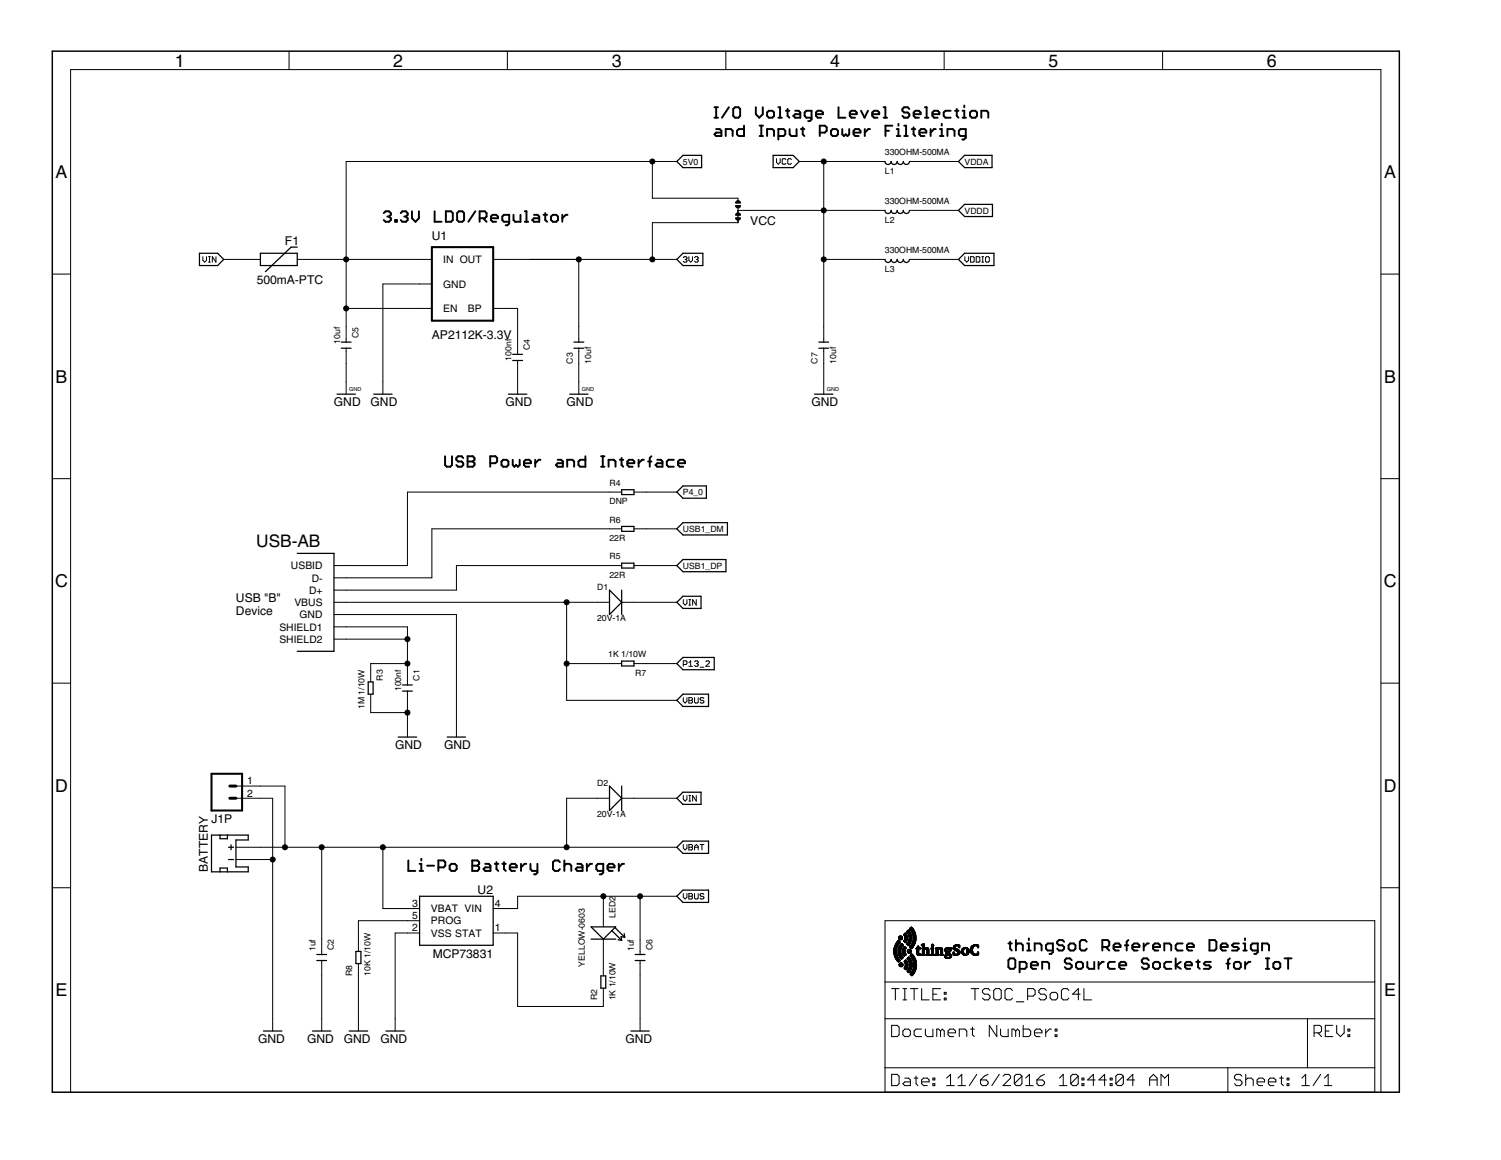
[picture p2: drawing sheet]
<svg xmlns="http://www.w3.org/2000/svg" width="279mm" height="216mm" viewBox="0 0 279 216" stroke-linecap="round" stroke-linejoin="round" font-family="sans-serif">
<defs><g id="words">
<g font-size="3.8">
<text x="32.6" y="12.4">1</text>
<text x="73.2" y="12.4">2</text>
<text x="113.9" y="12.4">3</text>
<text x="154.5" y="12.4">4</text>
<text x="195.2" y="12.4">5</text>
<text x="235.8" y="12.4">6</text>
<text x="10.3" y="33.2">A</text>
<text x="257.7" y="33.2">A</text>
<text x="10.3" y="71.2">B</text>
<text x="257.7" y="71.2">B</text>
<text x="10.3" y="109.3">C</text>
<text x="257.6" y="109.3">C</text>
<text x="10.3" y="147.3">D</text>
<text x="257.6" y="147.3">D</text>
<text x="10.3" y="185.4">E</text>
<text x="257.7" y="185.4">E</text>
</g>
<text font-size="3.7" x="47.7" y="101.9">USB-AB</text>
<g font-size="2.6">
<text x="139.7" y="41.9">VCC</text>
<text x="53" y="45.5">F1</text>
<text x="80.4" y="44.6">U1</text>
<text x="47.8" y="52.8">500mA-PTC</text>
<text x="80.4" y="63.1">AP2112K-3.3V</text>
<text x="62.2" y="75.6">GND</text>
<text x="69" y="75.6">GND</text>
<text x="94.1" y="75.6">GND</text>
<text x="105.5" y="75.6">GND</text>
<text x="151.1" y="75.6">GND</text>
<text x="43.9" y="112.1">USB &quot;B&quot;</text>
<text x="43.9" y="114.4">Device</text>
<text x="73.6" y="139.5">GND</text>
<text x="82.7" y="139.5">GND</text>
<text x="39.4" y="153.1">J1P</text>
<text x="38.7" y="162.3" transform="rotate(-90 38.7 162.3)">BATTERY</text>
<text x="88.9" y="166.4">U2</text>
<text x="80.6" y="178.2">MCP73831</text>
<text x="48" y="194.2">GND</text>
<text x="57.2" y="194.2">GND</text>
<text x="64" y="194.2">GND</text>
<text x="70.8" y="194.2">GND</text>
<text x="116.4" y="194.2">GND</text>
</g>
<g font-size="2.2">
<text x="82.5" y="49">IN OUT</text>
<text x="82.5" y="53.5">GND</text>
<text x="82.5" y="58.1">EN</text>
<text x="87.1" y="58.1">BP</text>
<text x="54.2" y="106">USBID</text>
<text x="54.8" y="112.8">VBUS</text>
<text x="57.5" y="110.5">D+</text>
<text x="58" y="108.2">D-</text>
<text x="52" y="117.4">SHIELD1</text>
<text x="52" y="119.6">SHIELD2</text>
<text x="55.8" y="115.1">GND</text>
<text x="46" y="146">1</text>
<text x="46" y="148.3">2</text>
<text x="76.7" y="168.8">3</text>
<text x="76.7" y="171.1">5</text>
<text x="76.7" y="173.3">2</text>
<text x="80.2" y="169.8">VBAT VIN</text>
<text x="80.2" y="172.1">PROG</text>
<text x="92.1" y="168.8">4</text>
<text x="92.1" y="173.3">1</text>
<text x="80.2" y="174.3">VSS STAT</text>
</g>
<g font-size="1.9">
<text x="164.7" y="28.9">330OHM-500MA</text>
<text x="127.1" y="30.6">5V0</text>
<text x="164.7" y="32.3">L1</text>
<text x="179.6" y="30.6">VDDA</text>
<text x="164.7" y="38">330OHM-500MA</text>
<text x="164.7" y="41.5">L2</text>
<text x="179.6" y="39.7">VDDD</text>
<text x="164.7" y="47.1">330OHM-500MA</text>
<text x="164.7" y="50.6">L3</text>
<text x="63.3" y="63.9" transform="rotate(-90 63.3 63.9)">10uf</text>
<text x="66.7" y="62.9" transform="rotate(-90 66.7 62.9)">C5</text>
<text x="98.6" y="65.2" transform="rotate(-90 98.6 65.2)">C4</text>
<text x="95.2" y="67.1" transform="rotate(-90 95.2 67.1)">100nf</text>
<text x="106.6" y="67.7" transform="rotate(-90 106.6 67.7)">C3</text>
<text x="110" y="67.7" transform="rotate(-90 110 67.7)">10uf</text>
<text x="152.2" y="67.7" transform="rotate(-90 152.2 67.7)">C7</text>
<text x="155.6" y="67.7" transform="rotate(-90 155.6 67.7)">10uf</text>
<text x="113.4" y="93.9">DNP</text>
<text x="113.4" y="90.5">R4</text>
<text x="127.1" y="92.2">P4_0</text>
<text x="113.4" y="100.7">22R</text>
<text x="113.4" y="97.3">R6</text>
<text x="127.1" y="99">USB1_DM</text>
<text x="113.4" y="107.5">22R</text>
<text x="113.4" y="104.1">R5</text>
<text x="127.1" y="105.8">USB1_DP</text>
<text x="111.2" y="109.8">D1</text>
<text x="111.2" y="115.5">20V-1A</text>
<text x="113.2" y="122.4">1K 1/10W</text>
<text x="118.2" y="125.8">R7</text>
<text x="67.9" y="131.9" transform="rotate(-90 67.9 131.9)">1M 1/10W</text>
<text x="71.3" y="126.7" transform="rotate(-90 71.3 126.7)">R3</text>
<text x="74.7" y="128.6" transform="rotate(-90 74.7 128.6)">100nf</text>
<text x="78.1" y="126.7" transform="rotate(-90 78.1 126.7)">C1</text>
<text x="111.2" y="146.3">D2</text>
<text x="111.2" y="152">20V-1A</text>
<text x="114.6" y="170.8" transform="rotate(-90 114.6 170.8)">LED2</text>
<text x="58.7" y="177" transform="rotate(-90 58.7 177)">1uf</text>
<text x="62.2" y="176.8" transform="rotate(-90 62.2 176.8)">C2</text>
<text x="108.9" y="179.9" transform="rotate(-90 108.9 179.9)">YELLOW-0603</text>
<text x="118" y="177" transform="rotate(-90 118 177)">1uf</text>
<text x="121.4" y="176.8" transform="rotate(-90 121.4 176.8)">C6</text>
<text x="65.6" y="181.6" transform="rotate(-90 65.6 181.6)">R8</text>
<text x="69" y="181.6" transform="rotate(-90 69 181.6)">10K 1/10W</text>
<text x="111.2" y="186.2" transform="rotate(-90 111.2 186.2)">R2</text>
<text x="114.6" y="186.2" transform="rotate(-90 114.6 186.2)">1K 1/10W</text>
</g>
<g font-size="1.2">
<text x="65" y="72.8">GND</text>
<text x="108.3" y="72.8">GND</text>
<text x="153.9" y="72.8">GND</text>
</g>
</g></defs>
<g fill="none" stroke="#000" stroke-width=".23">
<path d="M126 30.1l1.1-1.2h3.5v2.3h-3.5zM137.4 39.2v2.2M143.9 28.9h3.7l1.2 1.2-1.2 1.1h-3.7zM164.7 39.2a.57 .57 0 0 0 .6 .5 .57 .57 0 0 0 .6-.5 .56 .56 0 0 0 .5 .5 .56 .56 0 0 0 .6-.5 .57 .57 0 0 0 .6 .5 .57 .57 0 0 0 .5-.5 .57 .57 0 0 0 .6 .5 .57 .57 0 0 0 .6-.5M164.7 30.1a.57 .57 0 0 0 .6 .5 .57 .57 0 0 0 .6-.5 .56 .56 0 0 0 .5 .5 .56 .56 0 0 0 .6-.5 .57 .57 0 0 0 .6 .5 .57 .57 0 0 0 .5-.5 .57 .57 0 0 0 .6 .5 .57 .57 0 0 0 .6-.5M178.4 39.2l1.2-1.2h5.1v2.3h-5.1zM179.6 28.9h5.1v2.3h-5.1l-1.2-1.1zM37.1 47.1h3.4l1.1 1.2-1.1 1.1h-3.4zM48.5 47.1h6.8v2.3h-6.8zM55.3 46h-1.1l-4.8 4.6M127.1 47.1h3.7v2.3h-3.7l-1.1-1.1zM164.7 48.3a.57 .57 0 0 0 .6 .6 .57 .57 0 0 0 .6-.6 .56 .56 0 0 0 .5 .6 .56 .56 0 0 0 .6-.6 .57 .57 0 0 0 .6 .6 .57 .57 0 0 0 .5-.6 .57 .57 0 0 0 .6 .6 .57 .57 0 0 0 .6-.6"/>
<path d="M178.4 48.3l1.2-1.2h5.4v2.3h-5.4zM62.7 73.4h3.4M63.5 63.7h1.8M63.5 64.8h1.8M69.6 73.4h3.4M94.6 73.4h3.5M95.4 66h1.9M95.4 67.1h1.9M106 73.4h3.5M106.8 63.7h1.9M106.8 64.8h1.9M151.6 73.4h3.4"/>
<path d="M152.4 63.7h1.8M152.4 64.8h1.8M115.7 91.1h2.3v1h-2.3zM115.7 98h2.3v.9h-2.3zM126 91.6l1.1-1.2h4.4v2.3h-4.4zM127.1 97.3h8.3v2.3h-8.3l-1.1-1.2zM55.3 103h6.9v18.2h-6.9M113.5 109.8l2.2 2.3-2.2 2.3zM115.7 104.8h2.3v.9h-2.3zM115.7 109.8v4.6M126 105.3l1.1-1.2h8v2.3h-8zM126 112.1l1.1-1.1h3.4v2.2h-3.4z"/>
<path d="M68.5 126.9h.9v2.3h-.9zM74.1 137.2h3.5M74.9 127.5h1.9M74.9 128.6h1.9M83.2 137.2h3.5M115.7 123h2.3v1h-2.3zM126 130.3l1.1-1.1h4.8v2.3h-4.8zM127.1 122.4h5.8v2.3h-5.8l-1.1-1.2zM39.4 155.4h6.8v.9h-2.3v5.1h2.3v.9h-6.8zM41 155.4v.7h1.3v-.7M42.5 157.7h1M42.5 160h1"/>
<path d="M43 157.2v1M113.5 146.3l2.2 2.3-2.2 2.3zM115.7 146.3v4.6M126 157.7l1.1-1.2h4.8v2.3h-4.8zM126 148.6l1.1-1.2h3.4v2.3h-3.4zM41 162.3v-.7h1.3v.7M59 177.7h1.8M59 178.8h1.8M66.3 177.1h.9v2.2h-.9zM78.1 166.8h13.7v9.1h-13.7zM110 172.5h4.6l-2.3 2.3zM110 174.8h4.6"/>
<path d="M113.9 173.2l1.8 1.8M114.5 172.6l1.8 1.9M115 174.9l.7 .1M116.2 173.8l.1 .7M116.3 174.5l-.7-.2 .1 .7M118.2 177.7h1.9M118.2 178.8h1.9M126 166.8l1.1-1.1h4.8v2.3h-4.8zM49 191.9h3.5M58.2 191.9h3.4M65 191.9h3.4M71.8 191.9h3.5"/>
<path d="M111.8 181.6h1v2.3h-1zM117.4 191.9h3.5"/>
</g>
<g fill="none" stroke="#000" stroke-width=".19">
<path d="M53.8 9.5v3.5M94.4 9.5v3.5M135.1 9.5v3.5M175.7 9.5v3.5M216.4 9.5v3.5M121.4 30.1v6.8h16v.7M126 30.1h-61.6v33.6M137.4 39.2h27.3M137.4 38.7v.9M144.5 29.5v.7l.4 .4 .3-.4v-.7M146.3 29.7l-.2-.2h-.3l-.2 .2v.7l.2 .2h.3l.2-.2M147.3 29.7l-.1-.2h-.4l-.2 .2v.7l.2 .2h.4l.1-.2"/>
<path d="M148.8 30.1h15.9M153.3 30.1v33.6M169.3 39.2h9.1M169.3 30.1h9.1M9.7 51h3.4M37.8 47.8v.7l.3 .3 .3-.3v-.7M38.8 47.8h.4M38.8 48.8h.4M39 47.8v1M40.2 47.8v1l-.7-1v1M41.6 48.3h6.9M55.3 48.3h25.1"/>
<path d="M64.4 57.4h16M80.4 52.9h-9.1v20.5M91.8 48.3h34.2M91.8 57.4h4.6v8.6M107.7 48.3v15.4M127.2 47.9l.2-.1h.3l.2 .1-.2 .4M127.5 48.3h.2M127.7 48.3l.2 .2-.2 .3h-.3l-.2-.2M128.2 47.8v.7l.4 .3 .3-.3v-.7M129.3 47.9l.2-.1h.3l.2 .1-.2 .4M129.6 48.3h.2M129.8 48.3l.2 .2-.2 .3h-.3l-.2-.2"/>
<path d="M137.4 40.8v.6h-16v6.9M153.3 48.3h11.4M169.3 48.3h9.1M179.6 47.8v.7l.4 .3 .3-.3v-.7M180.7 47.8h.5l.1 .1v.7l-.1 .2h-.5zM181.7 47.8h.5l.2 .1v.7l-.2 .2h-.5zM182.8 47.8h.3M182.8 48.8h.3M182.9 47.8v1M183.6 47.8h.4l.1 .1v.7l-.1 .2h-.4l-.1-.2v-.7zM257 51h3.5M64.4 64.8v8.6"/>
<path d="M96.4 67.1v6.3M107.7 64.8v8.6M153.3 64.8v8.6M9.7 89.1h3.4M115.7 98.4h-35.3v9.1h-18.2M115.7 91.6h-39.9v13.7h-13.6M118 98.4h8M118 91.6h8M257 89.1h3.5M62.2 112.1h51.3M62.2 114.4h22.8v22.8M62.2 116.7h13.6v10.8"/>
<path d="M62.2 119h13.6M105.5 112.1v18.2h20.5M115.7 105.3h-30.7v4.5h-22.8M115.7 112.1h10.3M118 105.3h8M127.2 111.6v.7l.3 .3 .4-.3v-.7M128.2 112.6h.4M128.2 111.6h.4M128.4 111.6v1M129.6 111.6v1l-.7-1v1M9.7 127.1h3.4M69 129.2v3.4h6.8"/>
<path d="M75.8 123.5h-6.8v3.4M75.8 128.6v8.6M105.5 123.5h10.2M118 123.5h8M127.2 123.7h.5l.2-.2v-.3l-.2-.2h-.5v1M127.2 129.8v.7l.3 .4 .4-.4v-.7M128.2 129.8h.5l.2 .2-.2 .3 .2 .4-.2 .2h-.5zM128.2 130.3h.5M128.2 123.3l.4-.3v1M128.2 124h.7M129.3 123.2l.2-.2h.3l.2 .2-.2 .3M129.3 129.8v.9l.2 .2h.3l.2-.2v-.9"/>
<path d="M129.6 123.5h.2M129.8 123.5l.2 .2-.2 .3h-.3l-.2-.2M130.3 124.2h.7M131 130l-.2-.2h-.3l-.2 .4 .2 .1h.3l.2 .4-.2 .2h-.3l-.2-.2M131.4 123.2l.2-.2h.3l.2 .2v.1l-.7 .7h.7M257 127.1h3.5M43.9 157.7h82.1M43.9 148.6h6.9v43.3M43.9 160h6.9M43.9 146.3h9.1v11.4M59.9 157.7v20M71.3 157.7v11.4h6.8"/>
<path d="M113.5 148.6h-8v9.1M115.7 148.6h10.3M127.2 148.1v.7l.3 .3 .4-.3v-.7M127.2 157.2v.7l.3 .3 .4-.3v-.7M128.2 157.2h.5l.2 .2-.2 .3 .2 .3-.2 .2h-.5zM128.2 157.7h.5M128.2 149.1h.4M128.2 148.1h.4M128.4 148.1v1M129.3 158.2v-.7l.3-.3 .4 .3v.7M129.3 157.7h.7M129.6 148.1v1l-.7-1v1"/>
<path d="M130.3 157.2h.7M130.7 157.2v1M9.7 165.2h3.4M59.9 178.8v13.1M66.7 179.3v12.6M78.1 171.4h-11.4v5.7M78.1 173.7h-4.5v18.2M91.8 173.7h4.6v13.6h15.9v-3.4M112.3 166.8v5.7M112.3 174.8v6.8M119.1 166.8v10.9M119.1 178.8v13.1"/>
<path d="M126 166.8h-29.6v2.3h-4.6M127.2 166.3v.7l.3 .3 .4-.3v-.7M128.2 166.3h.5l.2 .2-.2 .3 .2 .4-.2 .1h-.5zM128.2 166.8h.5M129.3 166.3v.9l.2 .1h.3l.2-.1v-.9M131 166.5l-.2-.2h-.3l-.2 .3 .2 .2h.3l.2 .4-.2 .1h-.3l-.2-.1M164.7 171.4h91.2v31.9h-91.2zM257 165.2h3.5M164.7 189.6h91.2M164.7 198.7h91.2M164.7 182.8h91.2M166 190.8h1l.4 .4v1.4l-.4 .3h-1z"/>
<path d="M166 200h1l.4 .3v1.4l-.4 .4h-1zM166 184h1.4M166.7 184v2.1M168.1 191.9l.3-.4h.7l.4 .4v.7l-.4 .3h-.7l-.3-.3zM168.1 184h.7M168.1 186.1h.7M168.4 184v2.1M169.5 184h1.4M170.2 184v2.1M171.6 184v2.1h1.4M171.6 191.5h-1.1l-.3 .4v.7l.3 .3h1.1M172.3 191.5v1.1l.3 .3h1.1v-1.4"/>
<path d="M173.7 185h.7M175.1 184h-1.4v2.1h1.4M175.1 191.9l-.4-.4h-.3v1.4M175.1 191.9l.3-.4 .4 .4v1M175.1 191.9v1M175.8 185.8h.3v.3h-.3zM175.8 184.7h.3v.3h-.3zM176.5 192.2h1.4v-.3l-.4-.4h-.7l-.3 .4v.7l.3 .3h.7M178.6 192.9v-1.4h1l.4 .4v1M180.7 191.5h.7M180.8 184h1.4M181 191.2v1.4l.4 .3"/>
<path d="M181.5 184v2.1M181.8 200l-1.4 2.1M183.9 200l-.7 .3-.7 .7M184.3 184.3l-.4-.3h-.7l-.3 .3v.4l.3 .3h.7l.4 .4v.4l-.4 .3h-.7l-.3-.3M185 184.3l.3-.3h.7l.4 .3v1.5l-.4 .3h-.7l-.3-.3zM185.5 190.8v2.1l-1.4-2.1v2.1M186 200l-1.4 2.1M186.2 191.5v1.1l.4 .3h1.1v-1.4M188.5 184.3l-.4-.3h-.7l-.3 .3v1.5l.3 .3h.7l.4-.3M189.1 191.9l-.4-.4h-.3v1.4M189.1 191.9v1M189.1 191.9l.3-.4 .4 .4v1"/>
<path d="M189.2 186.5h1.4M190.5 190.8v2.1h1l.4-.3v-.7l-.4-.4h-1M191.3 185.4h1l.4-.4v-.7l-.4-.3h-1v2.1M192.6 192.2h1.4v-.3l-.4-.4h-.7l-.3 .4v.7l.3 .3h.7M194.4 200l-.7 .3-.7 .7M194.6 191.5v1.4M194.8 184.3l-.4-.3h-.7l-.3 .3v.4l.3 .3h.7l.4 .4v.4l-.4 .3h-.7l-.3-.3M195.5 185l.3-.3h.7l.4 .3v.8l-.4 .3h-.7l-.3-.3zM195.7 191.5h-.4l-.7 .7M196.4 192.6h.3v.3h-.3zM196.4 191.5h.3v.4h-.3zM199 184.3l-.4-.3h-.7l-.3 .3v1.5l.3 .3h.7l.4-.3"/>
<path d="M201.1 185h-1.4l1-1v2.1M201.8 184v2.1h1.4M228.6 198.7v4.6M231.9 200v2.1M243.4 189.6v9.1M244.6 192.2h1.1l.3-.3v-.7l-.3-.4h-1.1v2.1M245.3 192.2l.7 .7M245.8 200l-1.4 2.1M246.7 191.9h.7M248.1 190.8h-1.4v2.1h1.4M248.8 190.8v1.4l.7 .7 .7-.7v-1.4M250.9 192.6h.3v.3h-.3z"/>
<path d="M250.9 191.5h.3v.4h-.3zM13.1 203.3v-190.3h243.9v190.3M168.4 200.7h.7l.4 .3v1.1h-1.1l-.3-.4 .3-.3h1.1M170.2 200.7h.7M170.5 200.3v1.4l.4 .4M171.6 201.4h1.4v-.4l-.4-.3h-.7l-.3 .3v.7l.3 .4h.7M173.7 201.7h.3v.4h-.3zM173.7 200.7h.3v.3h-.3zM176.2 202.1h1.4M176.2 200.7l.7-.7v2.1M178.3 202.1h1.4M178.3 200.7l.7-.7v2.1"/>
<path d="M182.5 201h1.1l.3 .4v.3l-.3 .4h-.7l-.4-.4zM186.7 200.3l.4-.3h.7l.3 .3v.4l-1.4 1.4h1.4M190.2 200.3v1.4l-.3 .4h-.7l-.4-.4M190.2 200.3l-.3-.3h-.7l-.4 .3v1.4M190.2 200.3l-1.4 1.4M190.9 202.1h1.4M190.9 200.7l.7-.7v2.1M193 201h1.1l.3 .4v.3l-.3 .4h-.7l-.4-.4zM197.2 202.1h1.4M197.2 200.7l.7-.7v2.1M200.7 200.3v1.4l-.3 .4h-.7l-.4-.4M200.7 200.3l-.3-.3h-.7l-.4 .3v1.4"/>
<path d="M200.7 200.3l-1.4 1.4M201.4 201.7h.4v.4h-.4zM201.4 200.7h.4v.3h-.4zM203.9 201h-1.4l1-1v2.1M206 201h-1.4l1-1v2.1M206.7 201.7h.3v.4h-.3zM206.7 200.7h.3v.3h-.3zM209.1 200.3v1.4l-.4 .4h-.7l-.3-.4M209.1 200.3l-.4-.3h-.7l-.3 .3v1.4M209.1 200.3l-1.4 1.4M211.2 201h-1.4l1.1-1v2.1M214 201h1.4"/>
<path d="M214 202.1v-1.4l.7-.7 .7 .7v1.4M216.1 202.1v-2.1l.7 .7 .7-.7v2.1M231.2 200.3l-.4-.3h-.7l-.3 .3v.4l.3 .3h.7l.4 .4v.3l-.4 .4h-.7l-.3-.4M231.9 201l.3-.3h.7l.4 .3v1.1M234 201.4h1.4v-.4l-.4-.3h-.7l-.3 .3v.7l.3 .4h.7M236.1 201.4h1.4v-.4l-.4-.3h-.7l-.3 .3v.7l.3 .4h.7M238.2 200.7h.7M238.5 200.3v1.4l.4 .4M239.6 201.7h.3v.4h-.3zM239.6 200.7h.3v.3h-.3zM242.3 202.1h1.4M242.3 200.7l.7-.7v2.1"/>
<path d="M246.5 202.1h1.4M246.5 200.7l.7-.7v2.1"/>
</g>
<path d="M9.7 9.5h250.8v193.8h-250.8z" fill="none" stroke="#000" stroke-width=".28"/>
<path d="M80.4 46h11.4v13.7h-11.4zM39.4 144h5.7v6.9h-5.7z" fill="none" stroke="#000" stroke-width=".38"/>
<path d="M42.8 148.6h1.1M42.8 146.3h1.1" fill="none" stroke="#000" stroke-width=".55"/>
<g fill="#000" stroke="#000" stroke-width=".19">
<path d="M136.9 38.2h.9a.46 .46 0 0 1-.4 .5 .46 .46 0 0 1-.5-.5z" fill-rule="evenodd"/>
<path d="M137 37.5a.46 .46 0 0 1 .5-.2 .46 .46 0 0 1 .3 .5h-.9z" fill-rule="evenodd"/>
<path d="M136.9 40.5h.9a.46 .46 0 0 1-.4 .5 .46 .46 0 0 1-.5-.5z" fill-rule="evenodd"/>
<path d="M137 39.8l.3-.2a.44 .44 0 0 1 .5 .5h-.9z" fill-rule="evenodd"/>
<circle cx="121.4" cy="30.1" r=".47"/>
<circle cx="153.3" cy="30.1" r=".47"/>
<circle cx="153.3" cy="39.2" r=".47"/>
<circle cx="64.4" cy="48.3" r=".47"/>
<circle cx="64.4" cy="57.4" r=".47"/>
<circle cx="107.7" cy="48.3" r=".47"/>
<circle cx="121.4" cy="48.3" r=".47"/>
<circle cx="153.3" cy="48.3" r=".47"/>
<circle cx="75.8" cy="119" r=".47"/>
<circle cx="105.5" cy="112.1" r=".47"/>
<circle cx="75.8" cy="123.5" r=".47"/>
<circle cx="75.8" cy="132.6" r=".47"/>
<circle cx="105.5" cy="123.5" r=".47"/>
<circle cx="50.8" cy="160" r=".47"/>
<circle cx="53" cy="157.7" r=".47"/>
<circle cx="59.9" cy="157.7" r=".47"/>
<circle cx="71.3" cy="157.7" r=".47"/>
<circle cx="105.5" cy="157.7" r=".47"/>
<circle cx="112.3" cy="166.8" r=".47"/>
<circle cx="119.1" cy="166.8" r=".47"/>
</g>
<g fill="#000" stroke="#000" stroke-width=".19">
<path d="M166.4 177.4h.5zM166.4 177.3l.5 .1zM166.4 177.3h.5zM166.4 177.2l.5 .1zM166.4 177.2h.5zM166.4 177.1l.5 .1zM166.4 177.1h.5zM166.4 177l.5 .1zM166.4 177h.5zM166.4 176.9l.5 .1zM166.4 176.9h.5zM166.4 176.8l.5 .1z"/>
<path d="M166.4 176.8h.5zM166.4 177.5h.5zM166.4 177.4l.5 .1zM166.4 176.7l.5 .1zM166.4 176.7h.5zM166.4 176.6l.5 .1zM166.4 177.6l.5 .1zM166.4 177.6h.5zM166.4 177.5l.5 .1zM166.4 176.6h.5zM166.4 176.5l.5 .1zM166.4 176.5h.5z"/>
<path d="M166.5 177.7l.5 .1zM166.5 177.7h.5zM166.5 177.7h.4zM166.5 176.4l.4 .1zM166.5 176.4h.5zM166.5 176.3l.5 .1zM166.5 177.8h.5zM166.5 176.3h.5zM166.5 177.8l.5 .1zM166.5 176.2l.5 .1zM166.5 177.9l.5 .1zM166.5 177.9h.5z"/>
<path d="M166.5 176.2h.5zM166.5 178h.5zM166.5 176.1l.5 .1zM166.5 176.1h.5zM166.6 178l.5 .1zM166.6 178h.5zM166.6 176.1h.5zM166.6 176l.5 .1zM166.6 178.1h.5zM166.6 176h.5zM166.6 178.2h.6zM166.6 178.1l.5 .1z"/>
<path d="M166.6 175.9l.6 .1zM166.6 175.9h.6zM166.6 175.9l.5 .1zM166.6 178.2l.6 .1zM166.7 178.3h.5zM166.7 175.8l.5 .1zM166.7 178.3l.5 .1zM166.7 175.8h.5zM166.7 175.7l.5 .1zM166.7 178.4h.6zM166.7 178.3l.6 .1zM166.7 175.7l.6 .1z"/>
<path d="M166.7 175.7h.6zM166.7 178.4l.6 .1zM166.8 178.4l.5 .1zM166.8 175.6l.5 .1zM166.8 178.5l.6 .1zM166.8 178.5h.5zM166.8 175.6h.5zM166.8 175.6h.6zM166.8 178.6h.6zM166.8 175.5l.6 .1zM166.8 178.6h.7zM166.8 175.5h.6z"/>
<path d="M166.8 175.5h.7zM166.9 178.6l.5 .1zM166.9 175.5h.5zM166.9 178.7h.6zM166.9 178.6l.6 .1zM166.9 175.4l.6 .1zM166.9 175.4h.6zM166.9 178.7l.7 .1zM166.9 175.4h.7zM166.9 175.3l.7 .1zM167 178.8h.6zM167 175.3l.6 .1z"/>
<path d="M167 178.8h.5zM167 175.3h.5zM167 178.8l.5 .1zM167 175.3h.6zM167 178.9h.5zM167 175.2l.5 .1zM167 175.2h.5zM167.1 178.9h.3zM167.1 175.2h.3zM167.1 178.9l.3 .1zM167.1 175.1l.3 .1zM167.2 179h.2z"/>
<path d="M167.2 175.1h.2zM167.2 179h.1zM167.2 177.3l.5 .1zM167.2 177.3h.5zM167.2 177.2l.5 .1zM167.2 176.8l.5 .1zM167.2 176.8h.5zM167.2 175.1h.1zM167.2 177.4l.5 .1zM167.2 177.4h.5zM167.2 177.2h.5zM167.2 177.1l.5 .1z"/>
<path d="M167.2 177.1h.5zM167.2 177l.5 .1zM167.2 177h.5zM167.2 176.9l.5 .1zM167.2 176.9h.5zM167.2 176.7h.5zM167.2 176.6l.5 .1zM167.2 175l.1 .1zM167.2 179l.1 .1zM167.2 177.5l.5 .1zM167.2 177.5h.5zM167.2 176.7l.5 .1z"/>
<path d="M167.2 176.6h.5zM167.2 176.5l.5 .1zM167.2 174.6h.8zM167.2 174.5l.8 .1zM167.3 177.6l.5 .1zM167.3 177.6h.5zM167.3 177.5l.5 .1zM167.3 176.5l.5 .1zM167.3 176.5h.5zM167.3 174.6l.7 .1zM167.3 174.6h.7zM167.3 174.5h.7z"/>
<path d="M167.3 177.7h.5zM167.3 176.4l.5 .1zM167.3 176.4h.5zM167.3 174.7l.7 .1zM167.3 174.7h.7zM167.3 174.5l.7 .1zM167.3 174.4h.7zM167.3 177.8h.6zM167.3 177.7l.5 .1zM167.3 176.3l.5 .1zM167.3 174.8h.6zM167.3 174.7l.6 .1z"/>
<path d="M167.3 174.4l.7 .1zM167.3 174.4h.6zM167.3 177.8h.5zM167.3 176.3h.5zM167.3 176.3h.6zM167.3 179.6h.8zM167.3 177.9h.6zM167.3 177.8l.6 .1zM167.3 176.2l.6 .1zM167.3 174.3l.6 .1zM167.3 174.3h.6zM167.4 179.6l.6 .1z"/>
<path d="M167.4 179.6h.7zM167.4 179.5l.7 .1zM167.4 179.5h.7zM167.4 179.5h.6zM167.4 177.9l.5 .1zM167.4 177.9h.5zM167.4 176.2h.5zM167.4 174.8h.5zM167.4 174.3h.5zM167.4 179.7l.7 .1zM167.4 179.7h.7zM167.4 179.4l.7 .1z"/>
<path d="M167.4 176.1l.5 .1zM167.4 174.8l.5 .1zM167.4 179.8h.6zM167.4 179.7l.6 .1zM167.4 179.4h.6zM167.4 178h.6zM167.4 176.1h.6zM167.4 179.3l.6 .1zM167.4 178.1h.6zM167.4 178l.6 .1zM167.4 176l.6 .1zM167.4 174.2l.4 .1z"/>
<path d="M167.4 176h.6zM167.5 179.8l.5 .1zM167.5 179.3h.5zM167.5 178.1l.6 .1zM167.5 178.1h.6zM167.5 176h.6zM167.5 174.9h.3zM167.5 174.2l.3 .1zM167.5 175.9l.6 .1zM167.5 174.2h.2zM167.5 179.9h.4zM167.5 179.3h.4z"/>
<path d="M167.5 178.2h.6zM167.5 175.9h.6zM167.5 174.9h.2zM167.6 178.2l.5 .1zM167.6 175.9h.5zM167.6 179.9h.3zM167.6 179.2l.3 .1zM167.6 178.3h.5zM167.6 175.8l.5 .1zM167.6 175.8h.5zM167.6 179.9h.2zM167.6 179.2l.2 .1z"/>
<path d="M167.6 178.3l.4 .1zM167.6 175.8h.4zM167.6 175.7l.4 .1zM167.7 178.4h.3zM167.7 175.7h.3zM167.7 178.4h.2zM167.7 178.4l.2 .1zM167.7 175.7h.2zM167.7 178.5h.2zM167.7 175.6l.2 .1zM167.8 178.5h.1zM167.8 175.6l.1 .1z"/>
<path d="M167.8 175.6h.1zM168 177.1h.4zM168 177h.4zM168 177.2h.4zM168 177.1l.4 .1zM168 177l.4 .1zM168 176.9l.4 .1zM168 176.9h.4zM168 177.4h.5zM168 177.3l.5 .1zM168 177.3h.5zM168 177.2h.5z"/>
<path d="M168 176.9h.5zM168 176.8h.5zM168 176.7l.5 .1zM168 177.2l.5 .1zM168 176.8l.5 .1zM168 176.7h.5zM168 177.5h.6zM168 177.4l.6 .1zM168 176.7h.6zM168 176.6l.6 .1zM168.1 177.5l.5 .1zM168.1 177.5h.5z"/>
<path d="M168.1 176.6l.5 .1zM168.1 176.6h.5zM168.1 177.6h.5zM168.1 176.5l.5 .1zM168.1 177.6h.6zM168.1 176.5h.6zM168.1 177.6l.6 .1zM168.1 176.4l.6 .1zM168.1 177.7h.6zM168.1 176.4h.6zM168.2 177.7l.4 .1zM168.2 177.7h.4z"/>
<path d="M168.2 176.4h.5zM168.2 176.4h.4zM168.2 177.8h.4zM168.2 176.3l.4 .1zM168.2 176.3h.4zM168.2 175.2h.6zM168.2 175.1l.6 .1zM168.2 174h.6zM168.2 173.9l.6 .1zM168.2 177.8h.3zM168.2 175.2h.5zM168.2 175.1h.6z"/>
<path d="M168.2 173.9h.5zM168.3 177.8l.2 .1zM168.3 176.2l.2 .1zM168.3 175.2h.4zM168.3 175.1h.5zM168.3 174l.5 .1zM168.3 173.9h.4zM168.3 177.9h.1zM168.3 176.3h.2zM168.3 175.2l.4 .1zM168.3 175l.5 .1zM168.3 174.1h.5z"/>
<path d="M168.3 179h.5zM168.3 178.9l.5 .1zM168.3 176.2h.2zM168.3 175.3h.4zM168.3 173.8l.4 .1zM168.3 179h.6zM168.3 178.9h.5zM168.3 177.9l.1 .1zM168.3 176.2h.1zM168.3 175h.5zM168.3 174.1l.5 .1zM168.3 179l.6 .1z"/>
<path d="M168.3 174.9l.5 .1zM168.3 174.2h.5zM168.3 173.8h.4zM168.4 179.1l.5 .1zM168.4 179l.5 .1zM168.4 178.9h.4zM168.4 174.9h.5zM168.4 174.2l.5 .1zM168.4 174.2h.5zM168.4 179.1h.5zM168.4 178.8l.4 .1zM168.4 175.3l.2 .1z"/>
<path d="M168.4 174.8l.5 .1zM168.4 174.3h.5zM168.4 173.8h.2zM168.4 173.7l.2 .1zM168.4 180h.5zM168.4 179.2h.5zM168.4 178.8l.3 .1zM168.4 175.4h.2zM168.4 174.7h.5zM168.4 174.4l.5 .1zM168.4 179.9l.5 .1zM168.4 174.8h.5z"/>
<path d="M168.4 174.7l.5 .1zM168.4 174.4h.5zM168.4 174.3l.5 .1zM168.4 173.7h.2zM168.4 179.9l.6 .1zM168.4 179.9h.6zM168.4 179.2l.6 .1zM168.4 179.2h.6zM168.4 178.8h.3zM168.4 175.4l.2 .1zM168.4 174.6l.5 .1zM168.4 174.6h.5z"/>
<path d="M168.4 174.5l.5 .1zM168.4 174.5h.5zM168.5 179.9h.5zM168.5 179.3h.5zM168.5 179.2l.5 .1zM168.5 178.8h.2zM168.5 175.4l.1 .1zM168.5 173.7h.1zM168.5 179.8l.5 .1zM168.5 178.7l.2 .1zM168.5 179.8h.5zM168.5 179.7l.5 .1z"/>
<path d="M168.5 179.7h.5zM168.5 179.5h.5zM168.5 179.4l.5 .1zM168.5 179.4h.5zM168.5 179.3l.5 .1zM168.5 179.6l.5 .1zM168.5 179.6h.5zM168.5 179.5l.5 .1zM168.5 178.7h.2zM168.8 175.7l.5 .1zM168.8 175.7h.5zM168.8 175.7h.6z"/>
<path d="M168.8 173.4l.6 .1zM168.8 173.4h.6zM168.8 173.4h.5zM168.8 175.6l.6 .1zM168.8 173.3l.5 .1zM168.8 175.8h.5zM168.8 173.5h.6zM168.8 178.4l.6 .1zM168.8 178.4h.6zM168.8 173.3h.5zM168.9 178.5h.6zM168.9 178.4l.6 .1z"/>
<path d="M168.9 178.4h.5zM168.9 175.8l.3 .1zM168.9 175.6h.5zM168.9 173.5h.5zM168.9 173.3h.4zM168.9 178.3l.5 .1zM168.9 177.1h.7zM168.9 177.1h.8zM168.9 177l.8 .1zM168.9 177h.7zM168.9 175.9h.4zM168.9 173.5l.5 .1z"/>
<path d="M168.9 173.2l.4 .1zM168.9 178.5l.6 .1zM168.9 177.2h.7zM168.9 177.1l.7 .1zM168.9 176.9l.7 .1zM168.9 176.9h.7zM168.9 175.9h.3zM168.9 175.5l.6 .1zM168.9 175.5h.6zM168.9 173.6h.6zM168.9 173.2l.3 .1zM168.9 178.3h.5z"/>
<path d="M168.9 176.8l.7 .1zM168.9 173.6l.6 .1zM169 178.3h.3zM169 177.2l.5 .1zM169 177.2l.6 .1zM169 176.8l.5 .1zM169 175.9h.2zM169 175.4l.5 .1zM169 173.7h.5zM169 173.2h.2zM169 178.6h.5zM169 178.2l.3 .1z"/>
<path d="M169 176.8h.5zM169 175.9l.2 .1zM169 175.4h.5zM169 177.3h.5zM169 173.1l.2 .1zM169 178.6l.6 .1zM169 178.6h.6zM169 176h.1zM169 173.7l.5 .1zM169 173.1l.1 .1zM169 178.2h.3zM169 177.3l.5 .1z"/>
<path d="M169 175.3l.5 .1zM169 173.8h.5zM169 173.1h.1zM169.1 178.7h.5zM169.1 178.2h.2zM169.1 176.7l.3 .1zM169.1 175.3h.5zM169.1 173.8l.5 .1zM169.1 173.8h.5zM169.1 178.7l.5 .1zM169.1 178.1l.1 .1zM169.1 177.4h.4z"/>
<path d="M169.1 175.2l.5 .1zM169.1 173.9h.5zM169.1 178.8h.5zM169.1 175.2h.5zM169.1 178.8l.5 .1zM169.1 176.7h.3zM169.1 175.1l.5 .1zM169.1 174h.5zM169.1 173.9l.5 .1zM169.1 178.9h.6zM169.1 178.8l.6 .1zM169.1 175.1h.6z"/>
<path d="M169.1 175l.6 .1zM169.1 174l.6 .1zM169.1 174h.6zM169.2 178.9h.5zM169.2 177.4h.2zM169.2 176.7h.1zM169.2 175l.4 .1zM169.2 175h.5zM169.2 174.1h.5zM169.2 174.1h.4zM169.2 178.9l.5 .1zM169.2 174.9h.5z"/>
<path d="M169.2 174.2h.5zM169.2 179h.5zM169.2 174.9l.5 .1zM169.2 174.8h.5zM169.2 174.3l.5 .1zM169.2 174.1l.5 .1zM169.2 179.1h.5zM169.2 179l.5 .1zM169.2 174.8l.5 .1zM169.2 174.3h.5zM169.2 174.2l.5 .1zM169.2 180h.6z"/>
<path d="M169.2 179.9l.6 .1zM169.2 179.2h.6zM169.2 179.1l.6 .1zM169.2 174.7l.5 .1zM169.2 174.7h.5zM169.2 174.6l.5 .1zM169.2 174.6h.5zM169.2 174.5l.5 .1zM169.2 174.5h.5zM169.2 174.4l.5 .1zM169.2 174.4h.5zM169.3 180h.4z"/>
<path d="M169.3 179.8l.5 .1zM169.3 179.8h.5zM169.3 179.3h.5zM169.3 179.1l.4 .1zM169.3 179.9l.5 .1zM169.3 179.9h.5zM169.3 179.2l.5 .1zM169.3 179.2h.5zM169.3 179.7l.5 .1zM169.3 179.7h.5zM169.3 179.6l.5 .1zM169.3 179.6h.5z"/>
<path d="M169.3 179.5l.5 .1zM169.3 179.5h.5zM169.3 179.4l.5 .1zM169.3 179.4h.5zM169.3 179.3l.5 .1zM169.3 176.3h.6zM169.3 172.8l.6 .1zM169.3 176.2l.7 .1zM169.3 172.9h.7zM169.3 172.8l.7 .1zM169.3 172.8h.6zM169.4 176.3l.5 .1z"/>
<path d="M169.4 176.2h.6zM169.4 172.9l.6 .1zM169.4 172.8h.5zM169.4 173h.6zM169.4 172.7l.5 .1zM169.4 176.4h.5zM169.4 177.9h.7zM169.4 177.8l.7 .1zM169.4 177.8l.6 .1zM169.4 177.8h.6zM169.4 176.4h.4zM169.4 176.1l.6 .1z"/>
<path d="M169.4 176.1h.7zM169.4 173h.7zM169.4 172.7h.4zM169.4 173l.7 .1zM169.5 177.9l.6 .1zM169.5 177.8h.5zM169.5 176.4l.3 .1zM169.5 176.1h.6zM169.5 173l.6 .1zM169.5 172.7h.3zM169.5 177.7l.4 .1zM169.5 176l.6 .1z"/>
<path d="M169.5 173.1h.6zM169.5 178h.6zM169.5 176.5h.3zM169.5 172.6l.3 .1zM169.5 178l.7 .1zM169.5 177.7h.4zM169.5 176.5h.2zM169.5 176h.6zM169.5 173.1l.6 .1zM169.5 172.6l.2 .1zM169.5 178l.6 .1zM169.5 176.5l.2 .1z"/>
<path d="M169.5 175.9l.6 .1zM169.5 172.6h.2zM169.6 176.5l.1 .1zM169.6 176h.5zM169.6 172.6h.1zM169.6 178.1h.6zM169.6 177.7h.2zM169.6 176.6h.1zM169.6 175.9l.5 .1zM169.6 173.2h.6zM169.6 173.2h.5zM169.6 172.5l.1 .1z"/>
<path d="M169.6 177.6l.2 .1zM169.6 175.9h.6zM169.6 173.2l.6 .1zM169.6 178.1l.6 .1zM169.6 177.6h.2zM169.6 173.3h.6zM169.7 178.1l.5 .1zM169.7 177.6h.1zM169.7 175.8l.5 .1zM169.7 173.3h.5zM169.7 178.2h.6zM169.7 178.2h.5z"/>
<path d="M169.7 177.5l.1 .1zM169.7 175.8h.5zM169.7 173.3l.5 .1zM169.7 178.2l.5 .1zM169.7 175.7l.5 .1zM169.7 173.4h.5zM169.7 178.3h.6zM169.7 178.2l.6 .1zM169.7 175.7h.6zM169.7 173.4l.6 .1zM169.7 173.4h.6zM169.8 178.3l.5 .1z"/>
<path d="M169.8 178.3h.5zM169.8 175.6l.5 .1zM169.8 173.5h.5zM169.8 178.4h.5zM169.8 173.5l.5 .1zM169.8 175.6h.5zM169.8 173.6l.5 .1zM169.8 173.6h.5zM169.8 178.4l.6 .1zM169.8 175.5l.5 .1zM169.8 175.5h.5zM169.8 178.5h.6z"/>
<path d="M169.8 173.7h.5zM169.9 178.5h.5zM169.9 175.4l.5 .1zM169.9 175.4h.5zM169.9 173.7l.5 .1zM169.9 173.7h.5zM169.9 178.5l.5 .1zM169.9 175.3l.5 .1zM169.9 175.3h.5zM169.9 173.8h.5zM169.9 178.6h.6zM169.9 178.6h.5z"/>
<path d="M169.9 173.9h.5zM169.9 173.8l.5 .1zM169.9 178.6l.6 .1zM169.9 178.6l.5 .1zM169.9 175.2l.5 .1zM169.9 175.2h.5zM169.9 173.9l.5 .1zM169.9 178.7h.6zM169.9 175.2h.6zM169.9 175.1l.6 .1zM169.9 175.1h.6zM169.9 174l.6 .1z"/>
<path d="M169.9 174h.6zM169.9 173.9l.6 .1zM170 178.8h.5zM170 178.7l.5 .1zM170 178.7h.5zM170 175l.5 .1zM170 174.1h.5zM170 178.8l.5 .1zM170 175h.5zM170 174.9l.5 .1zM170 174.9h.5zM170 174.8l.5 .1z"/>
<path d="M170 174.3h.5zM170 174.2l.5 .1zM170 174.2h.5zM170 174.1l.5 .1zM170 178.9h.5zM170 174.8h.5zM170 174.7l.5 .1zM170 174.7h.5zM170 174.6l.5 .1zM170 174.6h.5zM170 174.5l.5 .1zM170 174.5h.5z"/>
<path d="M170 174.4l.5 .1zM170 174.4h.5zM170 174.3l.5 .1zM170 179h.5zM170 178.9l.5 .1zM170.1 179.1h.5zM170.1 179l.5 .1zM170.1 179h.5zM170.1 180h.5zM170.1 179.9l.5 .1zM170.1 179.3h.5zM170.1 179.2l.5 .1z"/>
<path d="M170.1 179.2h.5zM170.1 179.9h.5zM170.1 179.8l.5 .1zM170.1 179.8h.5zM170.1 179.7l.5 .1zM170.1 179.7h.5zM170.1 179.6l.5 .1zM170.1 179.6h.5zM170.1 179.5l.5 .1zM170.1 179.5h.5zM170.1 179.4l.5 .1zM170.1 179.4h.5z"/>
<path d="M170.1 179.3l.5 .1zM170.1 179.1l.5 .1zM170.5 176.6h.9zM170.5 176.5l.9 .1zM170.5 176.5h.9zM170.6 176.4l.8 .1zM170.6 176.4h.4zM170.7 177.6h.7zM170.7 177.5l.4 .1zM170.7 177.5h.3zM170.7 177.4l.3 .1zM170.7 177.4h.3z"/>
<path d="M170.7 177.3l.3 .1zM170.7 177.3h.3zM170.7 177.2l.3 .1zM170.7 177.2h.3zM170.7 177.1l.3 .1zM170.7 177.1h.3zM170.7 177l.3 .1zM170.7 177h.3zM170.7 176.9l.3 .1zM170.7 176.9h.3zM170.7 176.8l.3 .1zM170.7 176.8h.3z"/>
<path d="M170.7 176.7l.3 .1zM170.7 176.7h.3zM170.7 176.6l.3 .1zM170.7 176.6h.3zM170.7 177.5l.5 .1zM170.7 176.4h.3zM170.7 176.3l.3 .1zM170.7 177.7h.7zM170.7 177.6l.7 .1zM170.7 176.3h.3zM170.8 176.3h.2zM170.8 176.2l.2 .1z"/>
<path d="M170.8 177.7l.5 .1zM170.8 176.2h.2zM170.8 177.7l.4 .1zM170.8 176.1l.2 .1zM170.8 176.1h.2zM170.9 177.8h.2zM171.5 175.9h.5zM171.5 175.8l.5 .1zM171.5 175.8h.5zM171.5 177.7l.7 .1zM171.5 177.7h.7zM171.5 177.6l.7 .1z"/>
<path d="M171.6 175.7l.4 .1zM171.7 175.7l.3 .1zM171.7 177.6h.4zM171.7 177.6h.3zM171.7 177.5l.3 .1zM171.7 177.5h.3zM171.7 177.4l.3 .1zM171.7 177.4h.3zM171.7 177.3l.3 .1zM171.7 177.3h.3zM171.7 177.2l.3 .1zM171.7 177.2h.3z"/>
<path d="M171.7 177.1l.3 .1zM171.7 177.1h.3zM171.7 177l.3 .1zM171.7 177h.3zM171.7 176.9l.3 .1zM171.7 176.9h.3zM171.7 176.8l.3 .1zM171.7 176.8h.3zM171.7 176.7l.3 .1zM171.7 176.7h.3zM171.7 176.6l.3 .1zM171.7 176.6l.4 .1z"/>
<path d="M171.7 176.6h.5zM171.7 176.6h1.1zM171.7 176.5l1.1 .1zM171.7 176.5h.3zM171.7 176.4l.3 .1zM171.7 176.4h.3zM171.7 176.3l.3 .1zM171.7 176.3h.3zM171.7 176.2l.3 .1zM171.7 176.2h.3zM171.7 176.1l.3 .1zM171.7 176.1h.3z"/>
<path d="M171.7 176l.3 .1zM171.7 176h.3zM171.7 175.9l.3 .1zM171.7 175.7h.3zM171.8 175.7h.2zM171.9 175.7h.1zM172.1 176.5h.7zM172.2 176.4l.6 .1zM172.2 176.4h.5zM172.3 176.4h.4zM172.4 177.7l.7 .1zM172.4 177.7h.7z"/>
<path d="M172.4 176.6h.4zM172.4 177.6l.7 .1zM172.4 176.3l.2 .1zM172.4 176.6l.4 .1zM172.5 176.6l.3 .1zM172.5 176.7h.4zM172.5 176.8h.4zM172.5 176.7l.4 .1zM172.5 177.6h.4zM172.6 177.6h.3zM172.6 177.5l.3 .1zM172.6 177.5h.3z"/>
<path d="M172.6 177.4l.3 .1zM172.6 177.4h.3zM172.6 177.3l.3 .1zM172.6 177.3h.3zM172.6 177.2l.3 .1zM172.6 177.2h.3zM172.6 177.1l.3 .1zM172.6 177.1h.3zM172.6 177l.3 .1zM172.6 177h.3zM172.6 176.9l.3 .1zM172.6 176.9h.3z"/>
<path d="M172.6 176.8l.3 .1zM172.6 176.8h.3zM173.2 177.7l.7 .1zM173.2 177.7h.7zM173.2 177.6l.7 .1zM173.2 176.6h.5zM173.2 176.5l.5 .1zM173.2 176.5h.5zM173.3 176.5h.5zM173.4 176.4l.3 .1zM173.4 176h.4zM173.4 175.9l.4 .1z"/>
<path d="M173.4 175.9h.4zM173.4 177.6h.4zM173.4 176l.4 .1zM173.4 175.8l.4 .1zM173.4 177.5l.4 .1zM173.4 177.5h.4zM173.4 177.4l.4 .1zM173.4 177.4h.4zM173.4 177.3l.4 .1zM173.4 177.3h.4zM173.4 177.2l.4 .1zM173.4 177.2h.4z"/>
<path d="M173.4 177.1l.4 .1zM173.4 177.1h.4zM173.4 177l.4 .1zM173.4 177h.4zM173.4 176.9l.4 .1zM173.4 176.9h.4zM173.4 176.8l.4 .1zM173.4 176.8h.4zM173.4 176.7l.4 .1zM173.4 176.7h.4zM173.4 176.6l.4 .1zM173.4 176.6h.4z"/>
<path d="M173.4 176.4h.4zM173.4 175.8h.4zM173.5 176.1h.2zM173.5 175.8h.2zM173.5 175.7l.2 .1zM173.5 176.4h.3zM173.6 176.4h.1zM174.1 176.5l1.3 .1zM174.1 177.7l.7 .1zM174.1 177.7h.7zM174.1 177.6l.7 .1zM174.1 176.6h1.4z"/>
<path d="M174.1 176.6h1.3zM174.1 176.5h.5zM174.2 176.4l.4 .1zM174.2 177.6h.4zM174.2 176.4h.4zM174.3 177.6h.3zM174.3 177.5l.3 .1zM174.3 177.5h.3zM174.3 177.4l.3 .1zM174.3 177.4h.3zM174.3 177.3l.3 .1zM174.3 177.3h.3z"/>
<path d="M174.3 177.2l.3 .1zM174.3 177.2h.3zM174.3 177.1l.3 .1zM174.3 177.1h.3zM174.3 177l.3 .1zM174.3 177h.3zM174.3 176.9l.3 .1zM174.3 176.9h.3zM174.3 176.8l.3 .1zM174.3 176.8h.3zM174.3 176.7l.3 .1zM174.3 176.7h.3z"/>
<path d="M174.3 176.6l.3 .1zM174.3 176.6l.4 .1zM174.3 176.6h.5zM174.3 176.4h.3zM174.4 176.4h.2zM174.5 176.3l.1 .1zM174.7 176.5h.7zM174.8 176.4l.5 .1zM174.8 176.4h.5zM174.9 176.4h.4zM175 177.7l.6 .1zM175 177.7h.6z"/>
<path d="M175 177.6l.6 .1zM175 176.6h.4zM175 176.3l.2 .1zM175 176.6l.4 .1zM175.1 176.7h.4zM175.1 177.6h.4zM175.1 176.8h.4zM175.1 176.7l.4 .1zM175.1 177.5l.4 .1zM175.1 177.5h.4zM175.1 177.4l.4 .1zM175.1 177.4h.4z"/>
<path d="M175.1 177.3l.4 .1zM175.1 177.3h.4zM175.1 177.2l.4 .1zM175.1 177.2h.4zM175.1 177.1l.4 .1zM175.1 177.1h.4zM175.1 177l.4 .1zM175.1 177h.4zM175.1 176.9l.4 .1zM175.1 176.9h.4zM175.1 176.8l.4 .1zM175.8 178.1h.4z"/>
<path d="M175.8 178l.4 .1zM175.8 178.1l.5 .1zM175.8 178h.4zM175.8 177.9l.4 .1zM175.8 177.9h.4zM175.9 178.1l.4 .1zM175.9 178.1h.3zM175.9 177.8l.3 .1zM175.9 177.8h.3zM175.9 176.9h.3zM175.9 176.8l.3 .1zM175.9 176.8h.3z"/>
<path d="M175.9 176.7l.3 .1zM175.9 177h.4zM175.9 176.9l.4 .1zM175.9 176.7h.4zM175.9 178.2h.5zM175.9 178.2h.4zM175.9 176.7h.3zM175.9 178.2l1 .1zM175.9 177l.4 .1zM175.9 176.6l.4 .1zM175.9 176.6h.4zM175.9 177.7l.3 .1z"/>
<path d="M175.9 177.1h.4zM176 177.7l.3 .1zM176 177.1h.3zM176 176.6h.3zM176 176.5l.3 .1zM176 177.1l.4 .1zM176 176.5l.4 .1zM176 178.3h.8zM176 177.7h1.1zM176 177.1l.8 .1zM176 176.5h.4zM176 177.2h.8z"/>
<path d="M176 176.5h1.3zM176.1 178.3l.6 .1zM176.1 177.6h.9zM176.1 177.5l.8 .1zM176.1 177.5h.5zM176.1 177.2h.7zM176.1 176.4l1.1 .1zM176.1 177.7h1zM176.1 177.6l.9 .1zM176.1 177.6h.8zM176.1 177.5l.7 .1zM176.1 177.5h.6z"/>
<path d="M176.1 177.5h.3zM176.1 177.4l.2 .1zM176.1 177.4h.2zM176.1 177.2h.6zM176.1 176.4h.7zM176.1 177.3l.3 .1zM176.2 177.3h.1zM176.2 176.4h.6zM176.2 177.3h.2zM176.2 177.2l.5 .1zM176.2 177.2l.4 .1zM176.2 176.4h.5z"/>
<path d="M176.2 178.4h.4zM176.3 177.7l.8 .1zM176.3 176.3l.3 .1zM176.5 177.7l.6 .1zM176.5 177.1l.4 .1zM176.5 176.5h.8zM176.6 177.1h.3zM176.6 176.5l.7 .1zM176.6 176.5l.6 .1zM176.6 178.2h.4zM176.6 176.6h.7zM176.6 177.8h.5z"/>
<path d="M176.6 177l.4 .1zM176.6 177h.4zM176.6 176.6h.4zM176.6 176.6h.6zM176.6 176.9l.4 .1zM176.6 176.7h.4zM176.6 176.6l.4 .1zM176.7 178.2h.3zM176.7 176.7h.3zM176.7 178.1l.3 .1zM176.7 177.8h.4zM176.7 176.9h.3z"/>
<path d="M176.7 176.8l.3 .1zM176.7 176.8h.3zM176.7 176.7l.3 .1zM176.7 178.1h.4zM176.8 178.1h.3zM176.8 178l.3 .1zM176.8 177.9h.3zM176.8 177.8l.3 .1zM176.8 178h.3zM176.8 177.9l.3 .1zM177.4 177.7h1zM177.4 177.6l1.1 .1z"/>
<path d="M177.4 177.6h1.1zM177.4 177.6h.4zM177.4 177.5l.4 .1zM177.4 177.5l.3 .1zM177.4 177.5h.3zM177.4 177.4l.3 .1zM177.4 177.4h.3zM177.4 177.3l.3 .1zM177.4 177.3h.2zM177.4 177.2l.2 .1zM177.4 177.2h.2zM177.5 177.7h.9z"/>
<path d="M177.5 176.5h.4zM177.5 176.4l.4 .1zM177.5 176.4h.4zM177.5 176.4h.3zM177.5 176.3l.3 .1zM177.5 176.3h.3zM177.5 176.5l.5 .1zM177.5 176.2l.3 .1zM177.5 176.2h.4zM177.5 176.6h.6zM177.5 176.6h.5zM177.5 176.2h.3z"/>
<path d="M177.5 176.1l.3 .1zM177.5 176.6l.7 .1zM177.5 176.1h.4zM177.5 177.7l.8 .1zM177.6 176.7h.7zM177.6 176.7h.6zM177.6 176.6l.6 .1zM177.6 176l.3 .1zM177.6 176h.5zM177.6 176.7l.8 .1zM177.6 176l.4 .1zM177.6 176h1z"/>
<path d="M177.7 177.7l.5 .1zM177.7 176.8h.7zM177.7 176h.9zM177.7 175.9l1 .1zM177.7 176.8h.8zM177.7 175.9l.9 .1zM177.7 176.8l.8 .1zM177.8 177.8h.3zM177.8 176.8l.7 .1zM177.8 175.9h.8zM177.8 176.9h.8zM177.8 175.9h.7z"/>
<path d="M177.9 176.9h.7zM177.9 175.9h.5zM177.9 176.9l.7 .1zM177.9 175.8l.4 .1zM178 177h.6zM178 177h.7zM178.1 177.6h.4zM178.1 177h.5zM178.1 177l.6 .1zM178.1 177.5l.5 .1zM178.2 177.1h.5zM178.2 177.5l.4 .1z"/>
<path d="M178.2 177.5h.4zM178.2 177.1l.5 .1zM178.3 177.2h.4zM178.3 176h.3zM178.3 177.4l.3 .1zM178.3 177.4l.4 .1zM178.3 177.4h.4zM178.3 177.2l.4 .1zM178.3 177.3l.4 .1zM178.3 177.3h.4zM178.3 176l.4 .1zM178.4 176l.2 .1z"/>
<path d="M178.4 176.2l.2 .1zM178.4 176.2h.2zM178.4 176.1l.2 .1zM178.4 176.1h.2zM178.4 176.3l.2 .1zM178.4 176.3h.2zM178.5 176.4h.1zM179 177.2h.3zM179 177.1l.3 .1zM179 177.1h.3zM179 177l.3 .1zM179 177h.3z"/>
<path d="M179 176.9l.3 .1zM179 177.3h.4zM179 177.2l.4 .1zM179 177.2h.4zM179 176.9h.4zM179 176.8l.4 .1zM179 177.3l.4 .1zM179 176.8h.4zM179 177.4h.4zM179 176.7l.4 .1zM179 176.7h.4zM179 177.4l.4 .1z"/>
<path d="M179.1 177.5h.4zM179.1 176.6l.4 .1zM179.1 176.6h.4zM179.1 177.5l.4 .1zM179.2 177.6h.3zM179.2 176.5l.4 .1zM179.2 177.6h.4zM179.2 177.6l.9 .1zM179.2 176.5h.9zM179.3 177.7h.8zM179.3 176.5h.8zM179.3 176.4l.8 .1z"/>
<path d="M179.3 177.7h.7zM179.3 176.4h.7zM179.3 177.7l.7 .1zM179.4 176.4h.6zM179.4 177.7l.5 .1zM179.5 176.4h.4zM179.5 177.8h.3zM179.5 176.3l.3 .1zM179.7 177.6h.5zM179.7 176.5l.5 .1zM179.8 176.5l.4 .1zM179.8 177.6h.4z"/>
<path d="M179.8 177.5l.4 .1zM179.8 176.6h.4zM179.9 177.5l.3 .1zM179.9 176.6h.3zM179.9 177.5h.4zM179.9 176.6h.4zM179.9 176.6l.4 .1zM179.9 177.4l.4 .1zM179.9 176.7h.4zM179.9 177.4h.4zM179.9 176.7l.4 .1zM180 177.4h.3z"/>
<path d="M180 177.3l.3 .1zM180 177.3h.3zM180 176.8h.3zM180 177.3h.4zM180 177.2l.4 .1zM180 177.2h.4zM180 176.9h.4zM180 176.8l.4 .1zM180 177.1l.4 .1zM180 177.1h.4zM180 177l.4 .1zM180 177h.4z"/>
<path d="M180 176.9l.4 .1zM180.6 176.9l.4 .1zM180.6 176.9h.4zM180.6 176.8l.4 .1zM180.6 176.8h.4zM180.6 176.7l.4 .1zM180.6 176.7h.4zM180.6 176.6l.4 .1zM180.6 177.1h.5zM180.6 177l.5 .1zM180.6 177h.5zM180.6 177h.4z"/>
<path d="M180.6 176.6h.5zM180.6 176.5l.5 .1zM180.7 177.1l.4 .1zM180.7 177.1h.4zM180.7 177.1h.3zM180.7 176.5l.3 .1zM180.7 176.5h.4zM180.7 177.2h.4zM180.7 176.4l.4 .1zM180.7 176.4h.4zM180.7 177.2l.4 .1zM180.7 176.3l.4 .1z"/>
<path d="M180.7 177.3h.4zM180.7 176.3h.4zM180.7 177.3l.5 .1zM180.7 177.3h.5zM180.7 176.3h.5zM180.8 177.4h.4zM180.8 176.2l.4 .1zM180.8 176.2h.4zM180.8 177.4l.4 .1zM180.8 176.1l.5 .1zM180.8 177.4l.5 .1zM180.8 176.1h.5z"/>
<path d="M180.9 177.5h.4zM180.9 176.1h.4zM180.9 177.5h.5zM180.9 177.5l.5 .1zM180.9 176l.5 .1zM181 177.5l.5 .1zM181 176l.4 .1zM181 177.6h.5zM181 176h.5zM181 177.6h1.2zM181 176h1.2zM181.1 177.7h1.1z"/>
<path d="M181.1 177.6l1.1 .1zM181.1 176h1.1zM181.1 175.9l1.1 .1zM181.2 177.7h.9zM181.2 175.9h.9zM181.2 177.7l.8 .1zM181.2 175.9h.8zM181.3 177.7l.6 .1zM181.3 175.9h.6zM181.4 177.8h.4zM181.4 175.8l.4 .1zM181.7 176h.5z"/>
<path d="M181.8 177.6h.4zM181.8 176l.4 .1zM181.9 177.5l.3 .1zM181.9 177.5h.3zM181.9 177.4l.3 .1zM181.9 176.1l.3 .1zM181.9 176.1h.3zM181.9 176l.3 .1zM181.9 177.4h.3zM181.9 177.3l.3 .1zM181.9 177.3h.3zM181.9 177.2l.3 .1z"/>
<path d="M181.9 177.2h.3zM181.9 176.4h.3zM181.9 176.3l.3 .1zM181.9 176.3h.3zM181.9 176.2l.3 .1zM181.9 176.2h.3zM168.3 180.2h.5zM168.3 180.1l.5 .1zM168.3 180.2l.5 .1zM168.3 180.1h.6zM168.3 180l.6 .1zM168.4 180.3h.4z"/>
<path d="M168.4 180.1h.5zM168.4 180l.5 .1zM168.4 180.3l.3 .1zM168.5 180.4h.2zM168.5 180.4l.2 .1zM168.8 180.7l.6 .1zM168.8 180.7h.6zM168.9 180.7l.5 .1zM168.9 180.7h.6zM168.9 180.8h.5zM168.9 180.6l.6 .1zM168.9 180.8l.5 .1z"/>
<path d="M169 180.8l.3 .1zM169 180.6h.5zM169 180.9h.3zM169 180.5l.5 .1zM169 180.9l.3 .1zM169 180.5l.6 .1zM169 180.5h.6zM169.1 181h.2zM169.1 180.4l.5 .1zM169.1 181h.1zM169.1 180.4h.5zM169.1 180.3l.5 .1z"/>
<path d="M169.1 180.3h.6zM169.2 180.2l.5 .1zM169.2 180.2h.5zM169.2 180.1l.5 .1zM169.2 180.1h.5zM169.2 180l.5 .1zM169.3 180l.4 .1zM169.4 181.3l.6 .1zM169.4 181.3h.7zM169.4 181.2l.7 .1zM169.5 181.2l.6 .1zM169.5 181.4h.5z"/>
<path d="M169.5 181.2h.6zM169.5 181.1l.6 .1zM169.5 181.4h.4zM169.5 181.1h.7zM169.5 181.4l.4 .1zM169.6 181.4l.3 .1zM169.6 181.1h.6zM169.6 181.5h.3zM169.6 181l.6 .1zM169.6 181.5l.2 .1zM169.6 181h.6zM169.7 181.5l.1 .1z"/>
<path d="M169.7 181h.5zM169.7 181.6h.1zM169.7 181h.6zM169.7 180.9l.6 .1zM169.7 180.9h.6zM169.7 180.8l.6 .1zM169.8 180.8l.5 .1zM169.8 180.8h.5zM169.8 180.7l.5 .1zM169.8 180.7l.6 .1zM169.8 180.7h.6zM169.8 180.6l.6 .1z"/>
<path d="M169.9 180.6l.5 .1zM169.9 180.6h.5zM169.9 180.5l.6 .1zM169.9 180.5h.6zM169.9 180.4l.6 .1zM170 180.4h.5zM170 180.3l.5 .1zM170 180.3h.5zM170 180.2l.5 .1zM170 180.2h.5zM170 180.1l.5 .1zM170.1 180.1h.5z"/>
<path d="M170.1 180l.5 .1z"/>
</g>
<g fill="none" stroke="#000" stroke-width=".36">
<path d="M133 20h.6M133.3 20v1.9M135.7 20l-1.3 1.9M140.7 20v1.3l.6 .6 .7-.6v-1.3M144.9 20h.3v1.9M156.1 20v1.9h1.3M164.5 20h.3v1.9M172.2 20h.3v1.9M179.5 19.6v.4M71.4 39.7l.4-.4h.6l.3 .4v.3l-.3 .3M74.6 39.7l.3-.4h.7l.3 .4v.3l-.3 .3M76.7 39.3v1.3l.6 .7 .7-.7v-1.3"/>
<path d="M80.9 39.3v2h1.3M83 39.3h1l.3 .4v1.3l-.3 .3h-1zM85.4 39.3h.7l.3 .4v1.3l-.3 .3h-.7l-.3-.3v-1.3zM88.5 39.3l-1.3 2M95.6 40v1l.3 .3h1v-1.3M97.7 39.3h.3v2M99.4 40h.7l.3 .3v1h-1l-.3-.3 .3-.4h1M101.2 40h.6M101.5 39.7v1.3l.3 .3M104.7 40v1.3M105.6 40h-.3l-.6 .6M133 21.9h.6"/>
<path d="M133.3 24h.7l.3 .3v1h-1l-.3-.3 .3-.3h1M135.1 25.3v-1.3h1l.3 .3v1M136.5 20.3l.3-.3h.7l.3 .3v1.3l-.3 .3h-.7l-.3-.3zM138.5 23.4v1.9h-1l-.3-.3v-.7l.3-.3h1M141.4 25.3h.6M141.4 23.4h.6M141.7 23.4v1.9M142.8 20.9l.3-.3h.7l.3 .3v.7l-.3 .3h-.7l-.3-.3zM142.8 25.3v-1.3h1l.3 .3v1M144.9 21.9h.6M144.9 25.3h1l.3-.3v-.7l-.3-.3h-1v2M146.3 20.6h.6"/>
<path d="M146.6 20.3v1.3l.3 .3M147 24v1l.3 .3h1v-1.3M148 20.6h.7l.3 .3v1h-1l-.3-.3 .3-.3h1M149.1 24h.6M149.4 23.7v1.3l.3 .3M151.1 21.9h-1l-.3-.3v-.7l.3-.3h1v1.6l-.4 .3h-.3M151.9 21.3h1.3v-.4l-.4-.3h-.6l-.3 .3v.7l.3 .3h.6M152.6 24.7h.9l.4-.4v-.6l-.4-.3h-.9v1.9M155 24h.7l.3 .3v.7l-.3 .3h-.7l-.3-.3v-.7zM156.8 24v1l.3 .3 .3-.3 .4 .3 .3-.3v-1M158.2 21.3h1.3v-.4l-.3-.3h-.7l-.3 .3v.7l.3 .3h.7M158.9 24.7h1.3v-.4l-.3-.3h-.7l-.3 .3v.7l.3 .3h.7"/>
<path d="M160.3 20.6l.6 1.3 .7-1.3M161 24v1.3M161.9 24h-.3l-.6 .7M162.4 21.3h1.3v-.4l-.4-.3h-.6l-.3 .3v.7l.3 .3h.6M164.5 21.9h.6M164.8 24.3h.7M166.1 23.4h-1.3v1.9M166.9 24h.3v1.3M166.9 25.3h.7M167.2 23.1v.3M168.3 25.3h.7M168.3 23.4h.4v1.9"/>
<path d="M169.3 20.3l-.3-.3h-.7l-.3 .3v.3l.3 .3h.7l.3 .4v.3l-.3 .3h-.7l-.3-.3M169.7 24h.7M170.1 23.7v1.3l.3 .3M170.1 21.3h1.3v-.4l-.4-.3h-.6l-.3 .3v.7l.3 .3h.6M171.1 24.7h1.3v-.4l-.3-.3h-.7l-.3 .3v.7l.3 .3h.7M172.2 21.9h.6M173.2 24v1.3M173.6 21.3h1.3v-.4l-.4-.3h-.6l-.3 .3v.7l.3 .3h.6M174.2 24h-.3l-.7 .7M175 24h.3v1.3M175 25.3h.6M175.3 23.1v.3"/>
<path d="M176.4 25.3v-1.3h.9l.4 .3v1M177 20.6h-1l-.3 .3v.7l.3 .3h1M177.8 20.6h.6M178.1 20.3v1.3l.3 .3M179.2 21.9h.6M179.2 20.6h.3v1.3M179.8 25.3h-1l-.3-.3v-.7l.3-.3h1v1.6l-.4 .4h-.3M180.6 20.9l.3-.3h.6l.4 .3v.7l-.4 .3h-.6l-.3-.3zM182.7 21.9v-1.3h.9l.4 .3v1M72.1 40.3h.3M72.4 40.3l.3 .3v.4l-.3 .3h-.6l-.4-.3M73.6 41h.3v.3h-.3z"/>
<path d="M75.2 40.3h.4M75.6 40.3l.3 .3v.4l-.3 .3h-.7l-.3-.3M89.3 40.6h1l.3-.3v-.6l-.3-.4h-1v2M89.9 40.6l.7 .7M91.4 40.6h1.3v-.3l-.3-.3h-.7l-.3 .3v.7l.3 .3h.7M94.8 41.3h-1l-.3-.3v-.7l.3-.3h1v1.6l-.4 .3h-.3M97.7 41.3h.6M102.6 40.3l.3-.3h.6l.4 .3v.7l-.4 .3h-.6l-.3-.3zM82.8 84.9v1.7l.4 .3h.6l.3-.3v-1.7M86.2 85.2l-.3-.3h-.6l-.4 .3v.4l.4 .3h.6l.3 .3v.4l-.3 .3h-.6l-.4-.3M87 84.9h1l.3 .3v.4l-.3 .3 .3 .3v.4l-.3 .3h-1zM87 85.9h1"/>
<path d="M91.2 86.2h1l.3-.3v-.7l-.3-.3h-1v2M93.3 85.9l.4-.3h.6l.3 .3v.7l-.3 .3h-.6l-.4-.3zM95.4 85.6v1l.4 .3 .3-.3 .3 .3 .3-.3v-1M97.5 86.2h1.3v-.3l-.3-.3h-.6l-.4 .3v.7l.4 .3h.6M99.6 85.6v1.3M100.6 85.6h-.3l-.7 .6M103.8 85.6h.7l.3 .3v1h-1l-.3-.3 .3-.4h1M105.6 86.9v-1.3h1l.3 .3v1M109 84.9v2h-1l-.3-.3v-.7l.3-.3h1M111.9 86.9h.6M111.9 84.9h.6M112.2 84.9v2"/>
<path d="M113.3 86.9v-1.3h1l.3 .3v1M115.4 85.6h.6M115.7 85.2v1.4l.3 .3M116.8 86.2h1.3v-.3l-.3-.3h-.7l-.3 .3v.7l.3 .3h.7M118.9 85.6v1.3M119.8 85.6h-.3l-.6 .6M120.6 85.9h.7M121.3 84.9l-.4 .3v1.7M122.3 85.6h.7l.3 .3v1h-1l-.3-.3 .3-.4h1M125.4 85.6h-1l-.3 .3v.7l.3 .3h1M126.2 86.2h1.3v-.3l-.3-.3h-.7l-.3 .3v.7l.3 .3h.7M78.4 159.8v.3"/>
<path d="M76 160.1v2h1.3M78.1 162.1h.7M78.1 160.8h.3v1.3M79.5 161.1h1.3M81.6 161.4h1l.3-.3v-.6l-.3-.4h-1v2M83.7 161.1l.3-.3h.7l.3 .3v.7l-.3 .3h-.7l-.3-.3zM87.9 160.1h1l.3 .4v.3l-.3 .3 .3 .3v.4l-.3 .3h-1zM87.9 161.1h1M90.3 160.8h.7l.3 .3v1h-1l-.3-.3 .3-.4h1M92.1 160.8h.7M92.4 160.5v1.3l.4 .3M93.5 160.8h.6"/>
<path d="M93.8 160.5v1.3l.3 .3M94.9 161.4h1.3v-.3l-.3-.3h-.7l-.3 .3v.7l.3 .3h.7M97 160.8v1.3M98 160.8h-.4l-.6 .6M98.7 160.8v1l.4 .3h.9M100 160.8v1.6l-.3 .3h-.3M104.2 160.5l-.3-.4h-.6l-.4 .4v1.3l.4 .3h.6l.3-.3M105.1 161.1l.3-.3h.6l.3 .3v1M105.1 160.1v2M107.5 160.8h.6l.3 .3v1h-.9l-.4-.3 .4-.4h.9M109.2 160.8v1.3M110.2 160.8h-.3l-.7 .6"/>
<path d="M112.3 162.1h-1l-.3-.3v-.7l.3-.3h1v1.6l-.3 .3h-.4M113.1 161.4h1.3v-.3l-.4-.3h-.6l-.3 .3v.7l.3 .3h.6M115.2 160.8v1.3M116.2 160.8h-.4l-.6 .6M187.7 175.6h.6M188 175.3v1.3l.3 .3M188 178.4h.7l.3 .3v1.3l-.3 .3h-.7l-.3-.3v-1.3zM189.1 175.9l.3-.3h.7l.3 .3v1M189.1 175v1.9M191.2 175.6h.3v1.3M191.2 176.9h.7M191.5 174.6v.4"/>
<path d="M191.9 179.7h1.3v-.4l-.3-.3h-.7l-.3 .3v.7l.3 .3h.7M192.6 176.9v-1.3h1l.3 .3v1M196 176.9h-1l-.3-.3v-.7l.3-.3h1v1.6l-.3 .3h-.4M198.1 175.3l-.3-.3h-.7l-.3 .3v.3l.3 .3h.7l.3 .4v.3l-.3 .3h-.7l-.3-.3M199.2 175.6h.7l.3 .3v.7l-.3 .3h-.7l-.3-.3v-.7zM199.5 178.7l-.3-.3h-.7l-.3 .3v.3l.3 .3h.7l.3 .4v.3l-.3 .3h-.7l-.3-.3M200.3 179.3l.3-.3h.7l.3 .3v.7l-.3 .3h-.7l-.3-.3zM202.3 175.3l-.3-.3h-.7l-.3 .3v1.3l.3 .3h.7l.3-.3M202.4 179v1l.3 .3h1v-1.3M204.5 179v1.3M205.2 176.3h1l.3-.4v-.6l-.3-.3h-1v1.9M205.5 179h-.4l-.6 .7"/>
<path d="M205.8 176.3l.7 .6M207.3 176.3h1.3v-.4l-.3-.3h-.7l-.3 .3v.7l.3 .3h.7M207.5 179h-.9l-.4 .3v.7l.4 .3h.9M208.3 179.7h1.3v-.4l-.3-.3h-.6l-.4 .3v.7l.4 .3h.6M209.4 175.9h.6M210 175l-.3 .3v1.6M210.8 176.3h1.3v-.4l-.3-.3h-.7l-.3 .3v.7l.3 .3h.7M212.9 175.6v1.3M213.8 178.7l-.3-.3h-.6l-.4 .3v.3l.4 .3h.6l.3 .4v.3l-.3 .3h-.6l-.4-.3M213.8 175.6h-.3l-.6 .7M214.6 176.3h1.3v-.4l-.3-.3h-.6l-.4 .3v.7l.4 .3h.6M214.6 179.3l.4-.3h.6l.3 .3v.7l-.3 .3h-.6l-.4-.3z"/>
<path d="M216.7 176.9v-1.3h1l.3 .3v1M218 179h-.9l-.4 .3v.7l.4 .3h.9M218.8 178.4v1.9M219.8 179l-1 .7 1 .6M220.1 175.6h-.9l-.4 .3v.7l.4 .3h.9M220.6 179.7h1.3v-.4l-.3-.3h-.7l-.3 .3v.7l.3 .3h.7M220.9 176.3h1.3v-.4l-.3-.3h-.6l-.4 .3v.7l.4 .3h.6M222.7 179h.6M223 178.7v1.3l.3 .3M225.1 175h1l.3 .3v1.3l-.3 .3h-1zM225.4 179h-1l-.3 .3 .3 .4h.6l.4 .3-.4 .3h-.9M227.2 176.3h1.3v-.4l-.3-.3h-.7l-.3 .3v.7l.3 .3h.7"/>
<path d="M228.3 179.3h.6M228.9 178.4l-.3 .3v1.6M229.7 179.3l.3-.3h.7l.3 .3v.7l-.3 .3h-.7l-.3-.3zM230.6 175.6h-.9l-.4 .3 .4 .4h.6l.3 .3-.3 .3h-1M231.4 175.6h.4v1.3M231.4 176.9h.7M231.8 174.6v.4M231.8 179v1.3M232.7 179h-.3l-.6 .7M234.1 176.9h-.9l-.4-.3v-.7l.4-.3h.9v1.6l-.3 .3h-.3M234.9 176.9v-1.3h1l.3 .3v1M235.6 178.4h.7"/>
<path d="M235.9 178.4v1.9M237 179.3l.3-.3h.7l.3 .3v.7l-.3 .3h-.7l-.3-.3zM239.1 178.4h1.3M239.8 178.4v1.9M189.8 180.3h1l.3-.3v-.7l-.3-.3h-1v2M194 180.3v-1.3h1l.3 .3v1M235.6 180.3h.7"/>
</g>
<use href="#words"/>
</svg>
